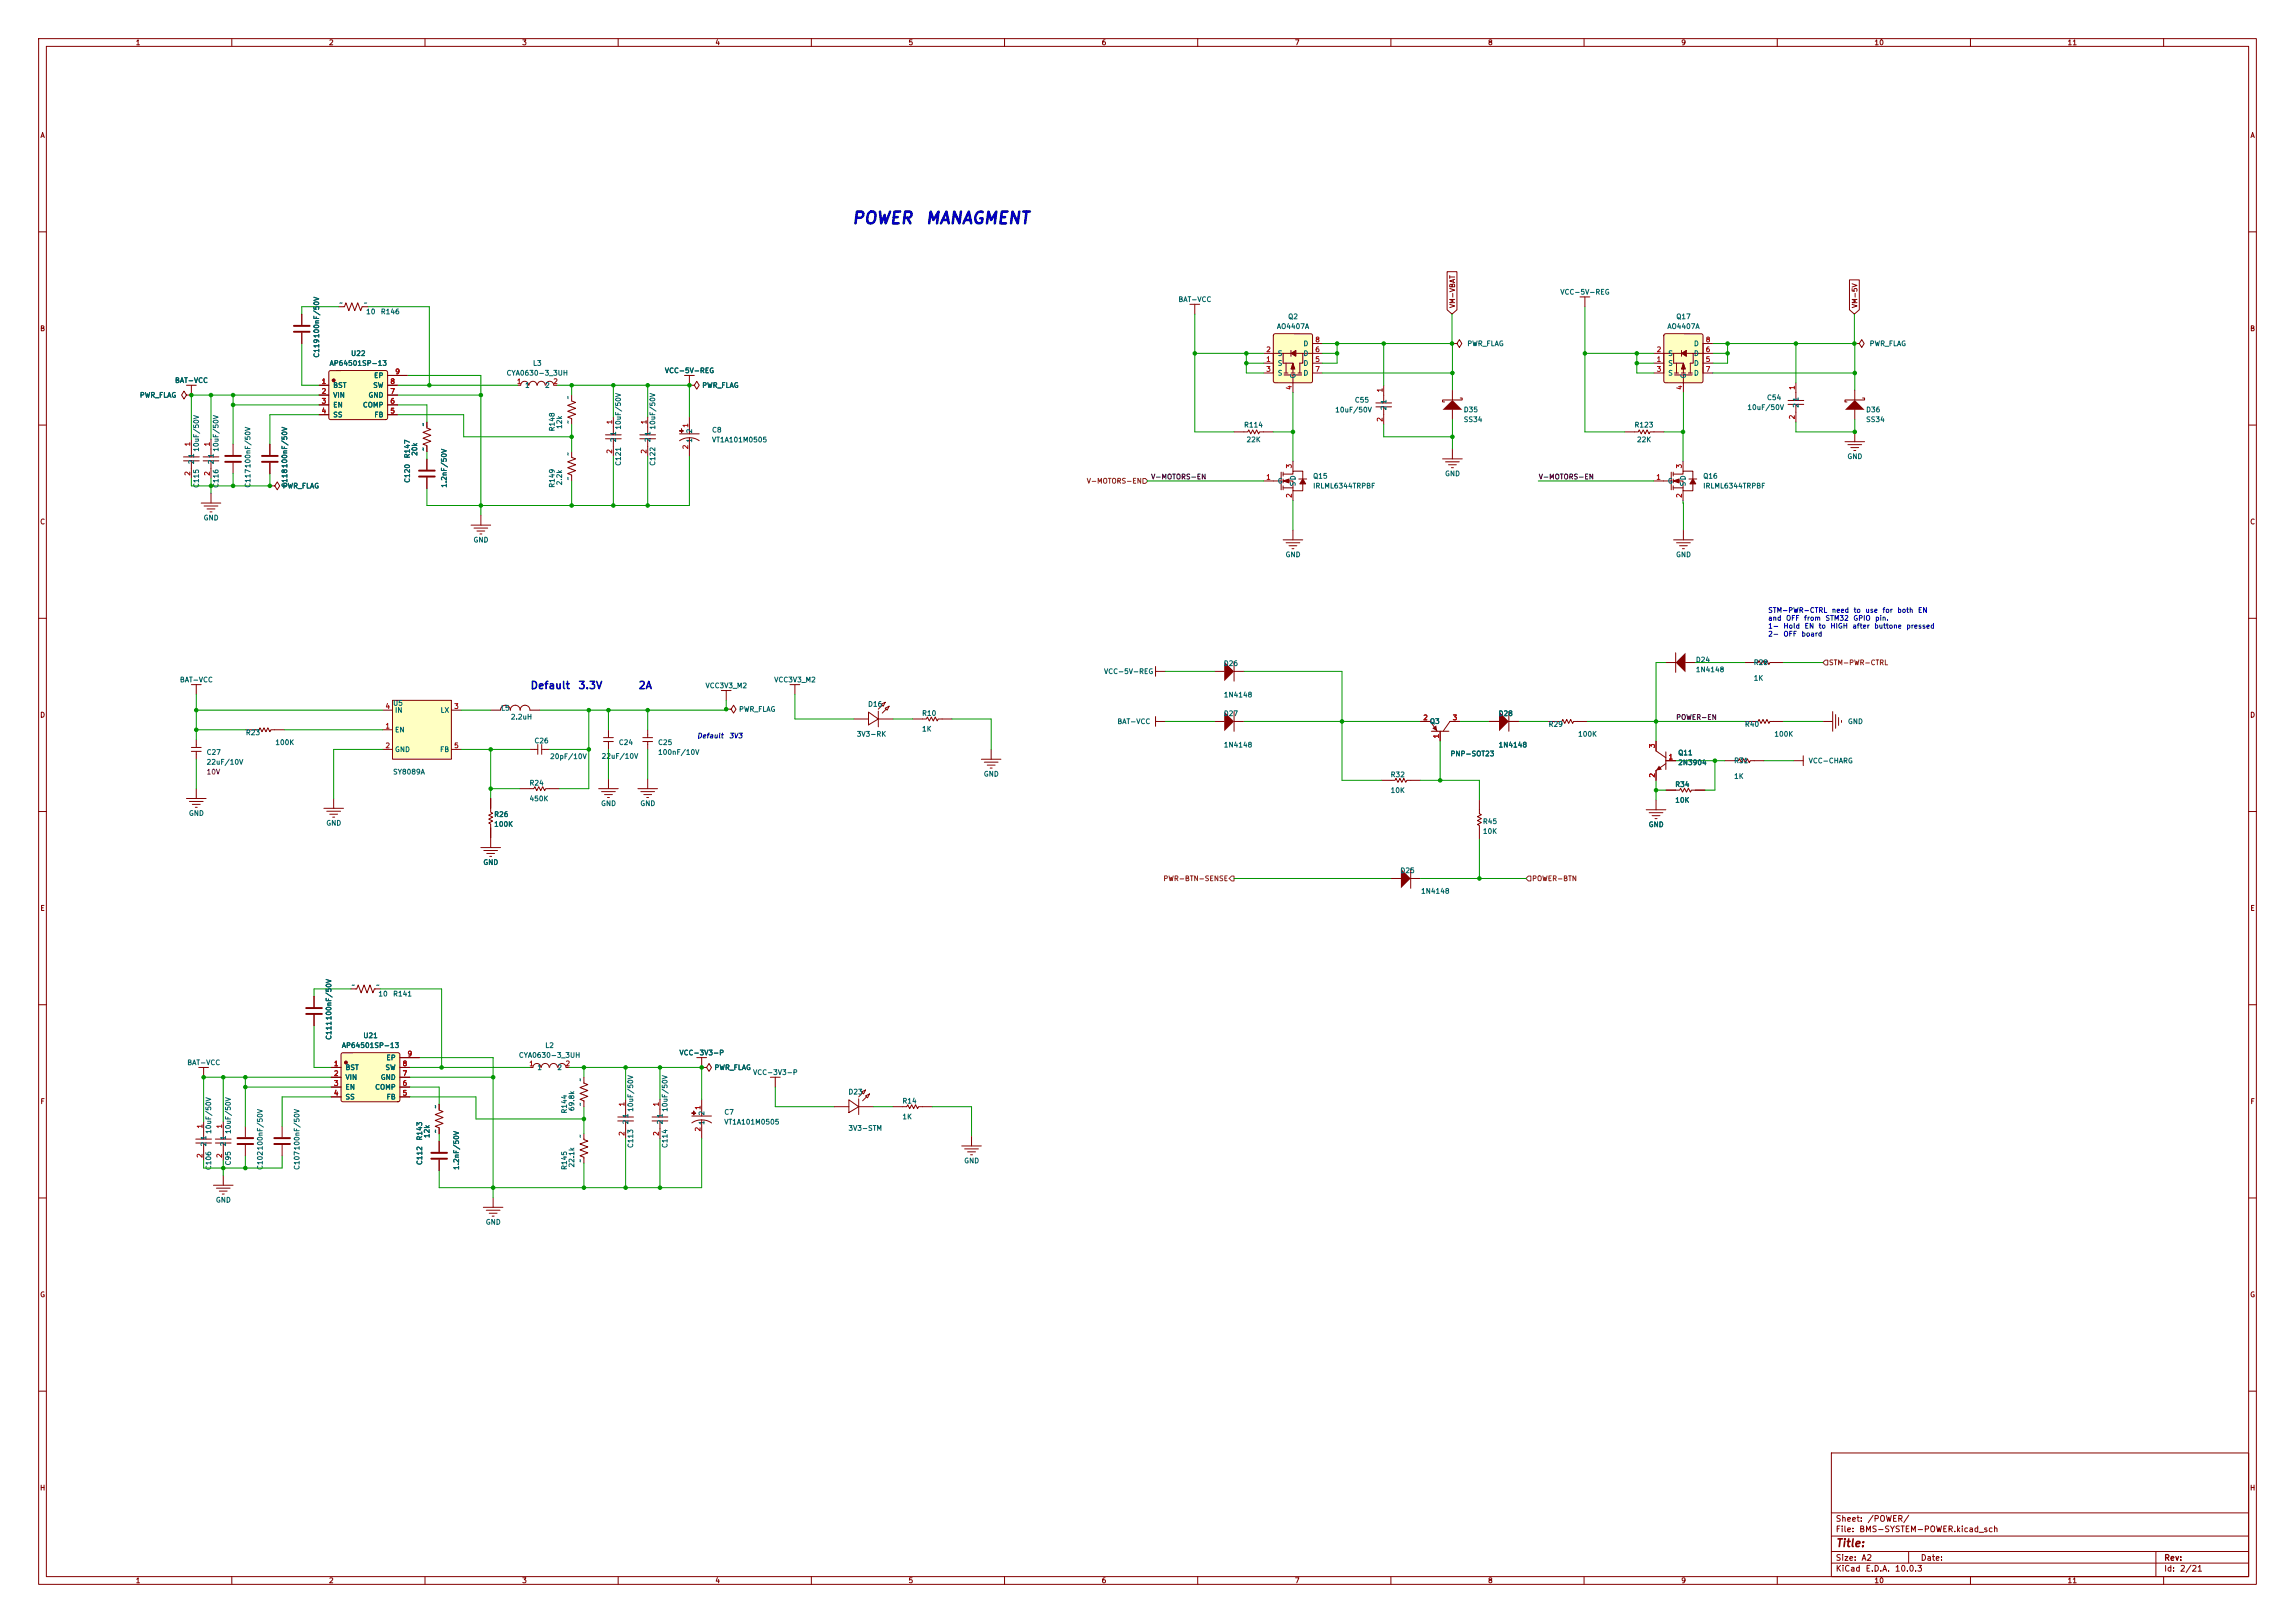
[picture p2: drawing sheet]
<svg xmlns="http://www.w3.org/2000/svg" width="594mm" height="420mm" viewBox="0 0 594 420" stroke-linecap="round" stroke-linejoin="round" font-family="sans-serif">
<defs><g id="words">
<g font-size="3.1" fill="#0000c2">
<text x="220.3" y="58.7">POWER</text>
<text x="239.3" y="58.7">MANAGMENT</text>
</g>
<text font-size="2" fill="#840000" x="475" y="400.8">Title:</text>
<g font-size="1.9" fill="#0000c2">
<text x="137.2" y="178.8">Default</text>
<text x="149.5" y="178.8">3.3V</text>
<text x="165.1" y="178.8">2A</text>
</g>
<g font-size="1.5" fill="#840000">
<text x="475" y="394.1">Sheet:</text>
<text x="483.2" y="394.1">/POWER/</text>
<text x="475" y="396.8">File:</text>
<text x="481.1" y="396.8">BMS-SYSTEM-POWER.kicad_sch</text>
<text x="475" y="407">KiCad</text>
<text x="475" y="404.2">Size:</text>
<text x="481.7" y="404.2">A2</text>
<text x="482.7" y="407">E.D.A.</text>
<text x="490.3" y="407">10.0.3</text>
<text x="497" y="404.2">Date:</text>
<text x="560" y="404.2">Rev:</text>
<text x="560" y="407">Id:</text>
<text x="564.1" y="407">2/21</text>
</g>
<g font-size="1.3" fill="#840000">
<text x="35" y="12">1</text>
<text x="85" y="12">2</text>
<text x="135" y="12">3</text>
<text x="185" y="12">4</text>
<text x="235" y="12">5</text>
<text x="285" y="12">6</text>
<text x="335" y="12">7</text>
<text x="385" y="12">8</text>
<text x="435" y="12">9</text>
<text x="485" y="12">10</text>
<text x="535" y="12">11</text>
<text x="10.3" y="36">A</text>
<text x="582.3" y="36">A</text>
<text x="376.9" y="79.9" transform="rotate(-90 376.9 79.9)">VM-VBAT</text>
<text x="481" y="79.9" transform="rotate(-90 481 79.9)">VM-5V</text>
<text x="10.3" y="86">B</text>
<text x="582.3" y="86">B</text>
<text x="10.3" y="136">C</text>
<text x="582.3" y="136">C</text>
<text x="10.3" y="186">D</text>
<text x="582.3" y="186">D</text>
<text x="10.3" y="236">E</text>
<text x="582.3" y="236">E</text>
<text x="10.3" y="286">F</text>
<text x="582.3" y="286">F</text>
<text x="10.3" y="336">G</text>
<text x="582.3" y="336">G</text>
<text x="10.2" y="386">H</text>
<text x="582.2" y="386">H</text>
<text x="35" y="410">1</text>
<text x="85" y="410">2</text>
<text x="135" y="410">3</text>
<text x="185" y="410">4</text>
<text x="235" y="410">5</text>
<text x="285" y="410">6</text>
<text x="335" y="410">7</text>
<text x="385" y="410">8</text>
<text x="435" y="410">9</text>
<text x="485" y="410">10</text>
<text x="535" y="410">11</text>
</g>
<g font-size="1.3" fill="#006464">
<text x="403.7" y="76.5">VCC-5V-REG</text>
<text x="87.7" y="79.3">~</text>
<text x="94.1" y="79.3">~</text>
<text x="94.6" y="81.6">10</text>
<text x="98.4" y="81.6">R146</text>
<text x="304.9" y="78.4">BAT-VCC</text>
<text x="333.3" y="82.9">Q2</text>
<text x="433.7" y="82.9">Q17</text>
<text x="330.4" y="85.4">AO4407A</text>
<text x="337.2" y="89.9">D</text>
<text x="379.6" y="89.9">PWR_FLAG</text>
<text x="431.4" y="85.4">AO4407A</text>
<text x="438.3" y="89.9">D</text>
<text x="483.8" y="89.9">PWR_FLAG</text>
<text x="82.9" y="92.7" transform="rotate(-90 82.9 92.7)">C119100nF/50V</text>
<text x="85.2" y="95">AP64501SP-13</text>
<text x="90.7" y="92.4">U22</text>
<text x="137.8" y="95">L3</text>
<text x="330.6" y="95">S</text>
<text x="330.6" y="92.4">S</text>
<text x="337.2" y="95">D</text>
<text x="337.2" y="92.4">D</text>
<text x="431.6" y="95">S</text>
<text x="431.6" y="92.4">S</text>
<text x="438.3" y="95">D</text>
<text x="438.3" y="92.4">D</text>
<text x="45.2" y="99.4">BAT-VCC</text>
<text x="86.1" y="100.7">BST</text>
<text x="96.4" y="100.7">SW</text>
<text x="96.7" y="98.1">EP</text>
<text x="131" y="97.5">CYA0630-3_3UH</text>
<text x="135.8" y="100.7">1</text>
<text x="141" y="100.7">2</text>
<text x="172" y="96.9">VCC-5V-REG</text>
<text x="181.6" y="100.7">PWR_FLAG</text>
<text x="330.6" y="97.5">S</text>
<text x="335.6" y="98" transform="rotate(-90 335.6 98)">G</text>
<text x="337.2" y="97.5">D</text>
<text x="431.6" y="97.5">S</text>
<text x="436.7" y="98" transform="rotate(-90 436.7 98)">G</text>
<text x="438.3" y="97.5">D</text>
<text x="36.1" y="103.2">PWR_FLAG</text>
<text x="86.1" y="103.2">VIN</text>
<text x="86.1" y="105.7">EN</text>
<text x="93.8" y="105.7">COMP</text>
<text x="95.2" y="103.2">GND</text>
<text x="147.9" y="103.4" transform="rotate(-90 147.9 103.4)">~</text>
<text x="345.4" y="107">10uF/50V</text>
<text x="350.5" y="104.5">C55</text>
<text x="359.1" y="106.3" transform="rotate(-90 359.1 106.3)">2</text>
<text x="359.1" y="104.7" transform="rotate(-90 359.1 104.7)">1</text>
<text x="378.7" y="107">D35</text>
<text x="452.1" y="106.4">10uF/50V</text>
<text x="457.2" y="103.8">C54</text>
<text x="465.8" y="105.7" transform="rotate(-90 465.8 105.7)">2</text>
<text x="465.8" y="104" transform="rotate(-90 465.8 104)">1</text>
<text x="482.9" y="107">D36</text>
<text x="86.1" y="108.3">SS</text>
<text x="96.8" y="108.3">FB</text>
<text x="110.5" y="110.4" transform="rotate(-90 110.5 110.4)">~</text>
<text x="143.8" y="111.8" transform="rotate(-90 143.8 111.8)">R148</text>
<text x="145.8" y="111.1" transform="rotate(-90 145.8 111.1)">12k</text>
<text x="147.9" y="109.8" transform="rotate(-90 147.9 109.8)">~</text>
<text x="159.7" y="112.9" transform="rotate(-90 159.7 112.9)">1</text>
<text x="161" y="111.3" transform="rotate(-90 161 111.3)">10uF/50V</text>
<text x="168.6" y="112.9" transform="rotate(-90 168.6 112.9)">1</text>
<text x="169.9" y="111.3" transform="rotate(-90 169.9 111.3)">10uF/50V</text>
<text x="179.4" y="112.3" transform="rotate(-90 179.4 112.3)">2</text>
<text x="184.2" y="112.2">C8</text>
<text x="321.9" y="110.9">R114</text>
<text x="378.7" y="109.5">SS34</text>
<text x="422.9" y="110.9">R123</text>
<text x="482.9" y="109.5">SS34</text>
<text x="50.5" y="118.6" transform="rotate(-90 50.5 118.6)">1</text>
<text x="51.8" y="117" transform="rotate(-90 51.8 117)">10uF/50V</text>
<text x="55.6" y="118.6" transform="rotate(-90 55.6 118.6)">1</text>
<text x="56.9" y="117" transform="rotate(-90 56.9 117)">10uF/50V</text>
<text x="106.4" y="118.7" transform="rotate(-90 106.4 118.7)">R147</text>
<text x="108.3" y="118.1" transform="rotate(-90 108.3 118.1)">20k</text>
<text x="110.5" y="116.8" transform="rotate(-90 110.5 116.8)">~</text>
<text x="147.9" y="118" transform="rotate(-90 147.9 118)">~</text>
<text x="159.7" y="114.6" transform="rotate(-90 159.7 114.6)">2</text>
<text x="168.6" y="114.6" transform="rotate(-90 168.6 114.6)">2</text>
<text x="179.4" y="114.7" transform="rotate(-90 179.4 114.7)">1</text>
<text x="184.2" y="114.8">VT1A101M0505</text>
<text x="322.5" y="114.7">22K</text>
<text x="423.6" y="114.7">22K</text>
<text x="478" y="119.1">GND</text>
<text x="50.5" y="120.3" transform="rotate(-90 50.5 120.3)">2</text>
<text x="55.6" y="120.3" transform="rotate(-90 55.6 120.3)">2</text>
<text x="106.4" y="125.1" transform="rotate(-90 106.4 125.1)">C120</text>
<text x="145.8" y="125.7" transform="rotate(-90 145.8 125.7)">2.2k</text>
<text x="147.9" y="124.4" transform="rotate(-90 147.9 124.4)">~</text>
<text x="161" y="120.7" transform="rotate(-90 161 120.7)">C121</text>
<text x="169.9" y="120.7" transform="rotate(-90 169.9 120.7)">C122</text>
<text x="330.6" y="125.4">G</text>
<text x="335.6" y="126" transform="rotate(-90 335.6 126)">SD</text>
<text x="339.7" y="124.2">Q15</text>
<text x="373.9" y="123.5">GND</text>
<text x="431.5" y="125.4">G</text>
<text x="436.6" y="126" transform="rotate(-90 436.6 126)">SD</text>
<text x="440.7" y="124.2">Q16</text>
<text x="51.8" y="126.4" transform="rotate(-90 51.8 126.4)">C115</text>
<text x="56.9" y="126.4" transform="rotate(-90 56.9 126.4)">C116</text>
<text x="65.1" y="126.4" transform="rotate(-90 65.1 126.4)">C117100nF/50V</text>
<text x="73" y="126.7">PWR_FLAG</text>
<text x="74.6" y="126.4" transform="rotate(-90 74.6 126.4)">C118100nF/50V</text>
<text x="115.9" y="126.4" transform="rotate(-90 115.9 126.4)">1.2nF/50V</text>
<text x="143.8" y="126.4" transform="rotate(-90 143.8 126.4)">R149</text>
<text x="339.7" y="126.7">IRLML6344TRPBF</text>
<text x="440.7" y="126.7">IRLML6344TRPBF</text>
<text x="52.6" y="135">GND</text>
<text x="122.4" y="140.7">GND</text>
<text x="332.6" y="144.5">GND</text>
<text x="433.7" y="144.5">GND</text>
<text x="316.6" y="172.6">D26</text>
<text x="438.8" y="171.7">D24</text>
<text x="453.8" y="172.4">R28</text>
<text x="46.4" y="176.9">BAT-VCC</text>
<text x="182.5" y="178.4">VCC3V3_M2</text>
<text x="200.3" y="176.9">VCC3V3_M2</text>
<text x="285.6" y="174.7">VCC-5V-REG</text>
<text x="438.8" y="174.2">1N4148</text>
<text x="453.8" y="176.4">1K</text>
<text x="101.6" y="182.9">U5</text>
<text x="102.1" y="184.7">IN</text>
<text x="113.9" y="184.7">LX</text>
<text x="129.5" y="184.2">L5</text>
<text x="191.1" y="184.5">PWR_FLAG</text>
<text x="224.5" y="183.2">D16</text>
<text x="238.5" y="185.5">R10</text>
<text x="316.6" y="180.8">1N4148</text>
<text x="316.6" y="185.6">D27</text>
<text x="387.7" y="185.6">D28</text>
<text x="63.5" y="190.5">R23</text>
<text x="102.1" y="189.8">EN</text>
<text x="132.1" y="186.5">2.2uH</text>
<text x="221.6" y="190.9">3V3-RK</text>
<text x="238.5" y="189.6">1K</text>
<text x="289.1" y="187.7">BAT-VCC</text>
<text x="370" y="187.6">Q3</text>
<text x="400.7" y="188.4">R29</text>
<text x="408.3" y="190.9">100K</text>
<text x="451.5" y="188.4">R40</text>
<text x="459.1" y="190.9">100K</text>
<text x="478.2" y="187.7">GND</text>
<text x="53.3" y="195.6">C27</text>
<text x="71.1" y="193.1">100K</text>
<text x="102.1" y="194.9">GND</text>
<text x="113.8" y="194.9">FB</text>
<text x="138.2" y="192.7">C26</text>
<text x="142.2" y="196.7">20pF/10V</text>
<text x="155.6" y="196.6">22uF/10V</text>
<text x="160" y="193.1">C24</text>
<text x="170.2" y="193.1">C25</text>
<text x="170.2" y="195.6">100nF/10V</text>
<text x="316.6" y="193.7">1N4148</text>
<text x="375.3" y="196">PNP-SOT23</text>
<text x="387.7" y="193.7">1N4148</text>
<text x="434.2" y="195.8">Q11</text>
<text x="448.7" y="197.8">R31</text>
<text x="468" y="197.8">VCC-CHARG</text>
<text x="53.3" y="198.2">22uF/10V</text>
<text x="101.6" y="200.7">SY8089A</text>
<text x="136.9" y="203.6">R24</text>
<text x="254.5" y="201.3">GND</text>
<text x="359.8" y="201.4">R32</text>
<text x="433.5" y="204">R34</text>
<text x="434.2" y="198.3">2N3904</text>
<text x="448.7" y="201.8">1K</text>
<text x="136.9" y="207.6">450K</text>
<text x="155.4" y="208.9">GND</text>
<text x="165.6" y="208.9">GND</text>
<text x="359.8" y="205.5">10K</text>
<text x="433.5" y="208">10K</text>
<text x="48.8" y="211.4">GND</text>
<text x="84.3" y="214">GND</text>
<text x="127.8" y="214.2">100K</text>
<text x="127.8" y="211.7">R26</text>
<text x="383.7" y="213.5">R45</text>
<text x="426.6" y="214.3">GND</text>
<text x="383.7" y="216.1">10K</text>
<text x="125" y="224.1">GND</text>
<text x="362.3" y="226.2">D25</text>
<text x="367.7" y="231.6">1N4148</text>
<text x="90.9" y="255.9">~</text>
<text x="97.2" y="255.9">~</text>
<text x="97.8" y="258.1">10</text>
<text x="101.6" y="258.1">R141</text>
<text x="86.1" y="269.2" transform="rotate(-90 86.1 269.2)">C111100nF/50V</text>
<text x="93.9" y="268.9">U21</text>
<text x="48.3" y="275.9">BAT-VCC</text>
<text x="88.3" y="271.5">AP64501SP-13</text>
<text x="99.9" y="274.7">EP</text>
<text x="134.2" y="274">CYA0630-3_3UH</text>
<text x="141" y="271.5">L2</text>
<text x="175.7" y="273.4">VCC-3V3-P</text>
<text x="89.3" y="277.2">BST</text>
<text x="89.3" y="279.7">VIN</text>
<text x="98.4" y="279.7">GND</text>
<text x="99.6" y="277.2">SW</text>
<text x="138.9" y="277.2">1</text>
<text x="144.1" y="277.2">2</text>
<text x="151.1" y="280" transform="rotate(-90 151.1 280)">~</text>
<text x="184.8" y="277.2">PWR_FLAG</text>
<text x="194.8" y="278.5">VCC-3V3-P</text>
<text x="89.3" y="282.3">EN</text>
<text x="89.3" y="284.8">SS</text>
<text x="97" y="282.3">COMP</text>
<text x="99.9" y="284.8">FB</text>
<text x="113.6" y="286.9" transform="rotate(-90 113.6 286.9)">~</text>
<text x="148.9" y="287.6" transform="rotate(-90 148.9 287.6)">69.8k</text>
<text x="151.1" y="286.3" transform="rotate(-90 151.1 286.3)">~</text>
<text x="164.2" y="287.8" transform="rotate(-90 164.2 287.8)">10uF/50V</text>
<text x="173.1" y="287.8" transform="rotate(-90 173.1 287.8)">10uF/50V</text>
<text x="219.5" y="283.5">D23</text>
<text x="233.4" y="285.9">R14</text>
<text x="54.9" y="293.6" transform="rotate(-90 54.9 293.6)">10uF/50V</text>
<text x="60" y="293.6" transform="rotate(-90 60 293.6)">10uF/50V</text>
<text x="113.6" y="293.3" transform="rotate(-90 113.6 293.3)">~</text>
<text x="147" y="288.3" transform="rotate(-90 147 288.3)">R144</text>
<text x="162.9" y="291.1" transform="rotate(-90 162.9 291.1)">2</text>
<text x="162.9" y="289.4" transform="rotate(-90 162.9 289.4)">1</text>
<text x="171.8" y="291.1" transform="rotate(-90 171.8 291.1)">2</text>
<text x="171.8" y="289.4" transform="rotate(-90 171.8 289.4)">1</text>
<text x="182.6" y="291.2" transform="rotate(-90 182.6 291.2)">1</text>
<text x="182.6" y="288.8" transform="rotate(-90 182.6 288.8)">2</text>
<text x="187.3" y="288.8">C7</text>
<text x="187.3" y="291.3">VT1A101M0505</text>
<text x="219.5" y="292.9">3V3-STM</text>
<text x="233.4" y="289.9">1K</text>
<text x="53.7" y="296.8" transform="rotate(-90 53.7 296.8)">2</text>
<text x="53.7" y="295.2" transform="rotate(-90 53.7 295.2)">1</text>
<text x="58.8" y="296.8" transform="rotate(-90 58.8 296.8)">2</text>
<text x="58.8" y="295.2" transform="rotate(-90 58.8 295.2)">1</text>
<text x="109.6" y="295.3" transform="rotate(-90 109.6 295.3)">R143</text>
<text x="111.5" y="294.6" transform="rotate(-90 111.5 294.6)">12k</text>
<text x="151.1" y="294.6" transform="rotate(-90 151.1 294.6)">~</text>
<text x="164.2" y="297.2" transform="rotate(-90 164.2 297.2)">C113</text>
<text x="173.1" y="297.2" transform="rotate(-90 173.1 297.2)">C114</text>
<text x="54.9" y="302.9" transform="rotate(-90 54.9 302.9)">C106</text>
<text x="60" y="301.7" transform="rotate(-90 60 301.7)">C95</text>
<text x="68.3" y="302.9" transform="rotate(-90 68.3 302.9)">C102100nF/50V</text>
<text x="77.8" y="302.9" transform="rotate(-90 77.8 302.9)">C107100nF/50V</text>
<text x="109.6" y="301.6" transform="rotate(-90 109.6 301.6)">C112</text>
<text x="119.1" y="302.9" transform="rotate(-90 119.1 302.9)">1.2nF/50V</text>
<text x="147" y="302.9" transform="rotate(-90 147 302.9)">R145</text>
<text x="148.9" y="302.3" transform="rotate(-90 148.9 302.3)">22.1k</text>
<text x="151.1" y="300.9" transform="rotate(-90 151.1 300.9)">~</text>
<text x="249.4" y="301.3">GND</text>
<text x="55.7" y="311.5">GND</text>
<text x="125.6" y="317.2">GND</text>
</g>
<g font-size="1.3" fill="#a90000">
<text x="340.3" y="88.9">8</text>
<text x="441.4" y="88.9">8</text>
<text x="327.6" y="94">1</text>
<text x="327.6" y="91.4">2</text>
<text x="340.3" y="94">5</text>
<text x="340.3" y="91.4">6</text>
<text x="428.7" y="94">1</text>
<text x="428.7" y="91.4">2</text>
<text x="441.4" y="94">5</text>
<text x="441.4" y="91.4">6</text>
<text x="83.1" y="99.7">1</text>
<text x="100.9" y="99.7">8</text>
<text x="102.2" y="97.1">9</text>
<text x="133.7" y="99.7">1</text>
<text x="143.1" y="99.7">2</text>
<text x="327.6" y="96.5">3</text>
<text x="334.6" y="101" transform="rotate(-90 334.6 101)">4</text>
<text x="340.3" y="96.5">7</text>
<text x="358.1" y="101.7" transform="rotate(-90 358.1 101.7)">1</text>
<text x="428.7" y="96.5">3</text>
<text x="435.7" y="101" transform="rotate(-90 435.7 101)">4</text>
<text x="441.4" y="96.5">7</text>
<text x="464.8" y="101" transform="rotate(-90 464.8 101)">1</text>
<text x="83.1" y="102.2">2</text>
<text x="83.1" y="104.7">3</text>
<text x="83.1" y="107.3">4</text>
<text x="100.9" y="107.3">5</text>
<text x="100.9" y="104.7">6</text>
<text x="100.9" y="102.2">7</text>
<text x="158.7" y="109.9" transform="rotate(-90 158.7 109.9)">1</text>
<text x="167.6" y="109.9" transform="rotate(-90 167.6 109.9)">1</text>
<text x="178.4" y="110.8" transform="rotate(-90 178.4 110.8)">1</text>
<text x="358.1" y="109.3" transform="rotate(-90 358.1 109.3)">2</text>
<text x="464.8" y="108.7" transform="rotate(-90 464.8 108.7)">2</text>
<text x="49.5" y="115.6" transform="rotate(-90 49.5 115.6)">1</text>
<text x="54.6" y="115.6" transform="rotate(-90 54.6 115.6)">1</text>
<text x="158.7" y="117.5" transform="rotate(-90 158.7 117.5)">2</text>
<text x="167.6" y="117.5" transform="rotate(-90 167.6 117.5)">2</text>
<text x="178.4" y="116.4" transform="rotate(-90 178.4 116.4)">2</text>
<text x="49.5" y="123.3" transform="rotate(-90 49.5 123.3)">2</text>
<text x="54.6" y="123.3" transform="rotate(-90 54.6 123.3)">2</text>
<text x="327.6" y="124.4">1</text>
<text x="334.6" y="121.4" transform="rotate(-90 334.6 121.4)">3</text>
<text x="428.6" y="124.4">1</text>
<text x="435.6" y="121.4" transform="rotate(-90 435.6 121.4)">3</text>
<text x="334.6" y="129" transform="rotate(-90 334.6 129)">2</text>
<text x="435.6" y="129" transform="rotate(-90 435.6 129)">2</text>
<text x="99.6" y="183.7">4</text>
<text x="117.4" y="183.7">3</text>
<text x="99.6" y="188.8">1</text>
<text x="368.2" y="186.7">2</text>
<text x="372.7" y="191.2" transform="rotate(-90 372.7 191.2)">1</text>
<text x="375.8" y="186.7">3</text>
<text x="99.6" y="193.9">2</text>
<text x="117.4" y="193.9">5</text>
<text x="428.6" y="193.7" transform="rotate(-90 428.6 193.7)">3</text>
<text x="431.7" y="196.8">1</text>
<text x="428.6" y="201.4" transform="rotate(-90 428.6 201.4)">2</text>
<text x="105.3" y="273.7">9</text>
<text x="86.3" y="276.2">1</text>
<text x="86.3" y="278.7">2</text>
<text x="86.3" y="281.3">3</text>
<text x="104.1" y="281.3">6</text>
<text x="104.1" y="278.7">7</text>
<text x="104.1" y="276.2">8</text>
<text x="136.8" y="276.2">1</text>
<text x="146.2" y="276.2">2</text>
<text x="86.3" y="283.8">4</text>
<text x="104.1" y="283.8">5</text>
<text x="161.9" y="286.5" transform="rotate(-90 161.9 286.5)">1</text>
<text x="170.8" y="286.5" transform="rotate(-90 170.8 286.5)">1</text>
<text x="181.6" y="287.3" transform="rotate(-90 181.6 287.3)">1</text>
<text x="52.7" y="292.2" transform="rotate(-90 52.7 292.2)">1</text>
<text x="57.8" y="292.2" transform="rotate(-90 57.8 292.2)">1</text>
<text x="181.6" y="292.9" transform="rotate(-90 181.6 292.9)">2</text>
<text x="52.7" y="299.8" transform="rotate(-90 52.7 299.8)">2</text>
<text x="57.8" y="299.8" transform="rotate(-90 57.8 299.8)">2</text>
<text x="161.9" y="294.1" transform="rotate(-90 161.9 294.1)">2</text>
<text x="170.8" y="294.1" transform="rotate(-90 170.8 294.1)">2</text>
</g>
<g font-size="1.3" fill="#725600">
<text x="281.1" y="125.4">V-MOTORS-EN</text>
<text x="473.3" y="172.4">STM-PWR-CTRL</text>
<text x="301" y="228.3">PWR-BTN-SENSE</text>
<text x="396.4" y="228.3">POWER-BTN</text>
</g>
<g font-size="1.3" fill="#0f0f0f">
<text x="297.8" y="124.3">V-MOTORS-EN</text>
<text x="398.1" y="124.3">V-MOTORS-EN</text>
<text x="433.7" y="186.6">POWER-EN</text>
</g>
<g font-size="1.3" fill="#0000c2">
<text x="457.5" y="158.9">STM-PWR-CTRL</text>
<text x="457.5" y="160.9">and</text>
<text x="462.1" y="160.9">OFF</text>
<text x="466.8" y="160.9">from</text>
<text x="472.3" y="160.9">STM32</text>
<text x="474" y="158.9">need</text>
<text x="479.6" y="160.9">GPIO</text>
<text x="479.6" y="158.9">to</text>
<text x="482.7" y="158.9">use</text>
<text x="485.2" y="160.9">pin.</text>
<text x="487.1" y="158.9">for</text>
<text x="490.9" y="158.9">both</text>
<text x="496.3" y="158.9">EN</text>
<text x="457.5" y="163">1-</text>
<text x="457.5" y="165">2-</text>
<text x="461.5" y="163">Hold</text>
<text x="461.5" y="165">OFF</text>
<text x="466.1" y="165">board</text>
<text x="466.9" y="163">EN</text>
<text x="470.6" y="163">to</text>
<text x="473.6" y="163">HIGH</text>
<text x="479.3" y="163">after</text>
<text x="485" y="163">buttone</text>
<text x="493.3" y="163">pressed</text>
<text x="180.3" y="191.4">Default</text>
<text x="188.6" y="191.4">3V3</text>
</g>
<text font-size="1.3" fill="#840084" x="53.3" y="200.7">10V</text>
</g></defs>
<g fill="none" stroke="#840000" stroke-width=".26">
<path d="M10 10h574v400h-574zM12 12h570v396h-570zM60 10v2M110 10v2M160 10v2M210 10v2M260 10v2M310 10v2M360 10v2M410 10v2M460 10v2M510 10v2"/>
<path d="M560 10v2M10 60h2M582 60h2M10 110h2M582 110h2M10 160h2M582 160h2M10 210h2M582 210h2M10 260h2M582 260h2M10 310h2"/>
<path d="M582 310h2M10 360h2M474 376h108v32h-108zM582 360h2M474 397.5h108M474 391.5h108M60 408v2M110 408v2M160 408v2M210 408v2M260 408v2M310 408v2"/>
<path d="M360 408v2M410 408v2M460 408v2M474 404.5h108M474 401.5h108M494 401.5v3M510 408v2M558 401.5v6.5M560 408v2"/>
</g>
<path d="M430.8 86.5l.3-.1h9.3l.3 .2 .1 12.1-.2 .3-9.6 .1-.3-.3-.1-11.9z" fill="#ffffc2"/>
<g fill="none" stroke="#840000" stroke-width=".26">
<path d="M408.9 76.8h2.6M410.2 76.8v2.6M428.1 91.4h5.1M428.1 94h2.5M430.6 91.4v5.1h-2.5M430.8 86.5l.3-.1h9.3l.3 .2 .1 12.1-.2 .3-9.6 .1-.3-.3-.1-11.9zM433.4 97h4.6M433.4 96.5h1M433.9 94v2.5M435.2 91.4h-2v2.6h2.5v2.5M435.2 90.7v1.5M435.2 96.5h1"/>
<path d="M435.7 97v4.6M436.5 91.4h1.7v2.6h-.7v2.5M437 96.5h1M438.2 91.4h5.1M440.8 94h2.5M443.3 88.9h-2.5v7.6h2.5M477.5 114.3h5.1M478.3 115.1h3.5M479 115.8h2.1M479.8 116.6h.5M480.1 111.8v2.5M137.2 193.9h2"/>
<path d="M139.2 192.7v2.5M140.2 192.7v2.5M140.2 193.9h2M188 183.5h1.2l.7-1 .6 1-.6 1-.7-1M188 183.5h.1M357.5 201.9h3.6l.2-.5 .5 1 .5-1 .5 1 .5-1 .6 1 .2-.5h3.6M181.6 276.2h1.3l.6-1 .6 1-.6 1-.6-1M181.6 276.2h.1M199.4 278.8h2.5M200.7 278.8v2.5M215.9 286.4h3.8M222.2 286.4h3.9"/>
</g>
<g fill="#840000" stroke="#840000" stroke-width=".26">
<path d="M435.7 94l.5 1.5h-1z"/>
<path d="M435.2 91.4l1.3-.7v1.5z"/>
</g>
<path d="M219.7 284.6l2.5 1.8-2.5 1.5zM222.2 284.4v4M223 282.6l1-.5-.5 1zM223.3 282.8l-1.1 1M224 283.6l1-.5-.5 1zM224.3 283.8l-1 1.1" fill="none" stroke="#800" stroke-width=".26"/>
<path d="M373.4 106l2.5-2.5 2.6 2.5z" fill="#840000"/>
<g fill="none" stroke="#840000" stroke-width=".26">
<path d="M375.9 101v2.5M375.9 106v2.6M378 103h.5v.5h-5.1v.5h.5M446.4 196.9h3.6l.2-.6 .5 1.1 .5-1.1 .5 1.1 .5-1.1 .6 1.1 .2-.5h3.6M451.5 186.7h3.5l.3-.5 .5 1 .5-1 .5 1 .5-1 .5 1 .3-.5h3.5M464.2 196.9h2.5M466.7 195.6v2.5M471.8 186.7h2.5M474.3 184.2v5M475.1 184.9v3.6M475.9 185.7v2M476.6 186.4v.5"/>
<path d="M124.5 219.3h5M127 206.6v3.6l.5 .2-1 .5 1 .6-1 .5 1 .5-1 .5 .5 .2v6.1M382.9 207v3.6l.5 .2-1 .5 1 .5-1 .5 1 .6-1 .5 .5 .2v3.6M125.2 220.1h3.6M126 220.9h2M126.7 221.6h.6M248.9 296.5h5.1M249.7 297.3h3.5M250.4 298.1h2.1M251.2 298.8h.5M251.5 294v2.5"/>
</g>
<path d="M433.7 171.5l2.5-2.6v5.1z" fill="#840000"/>
<path d="M431.2 171.5h2.5M433.7 168.9v5.1M436.2 171.5h2.6M451.5 171.5h3.5l.3-.6 .5 1.1 .5-1.1 .5 1.1 .5-1.1 .5 1.1 .3-.5h3.5" fill="none" stroke="#840000" stroke-width=".26"/>
<path d="M362.6 224.8l2.5 2.5-2.5 2.6z" fill="#840000"/>
<g fill="none" stroke="#840000" stroke-width=".26">
<path d="M420.5 111.8h3.5l.3-.5 .5 1 .5-1 .5 1 .5-1 .5 1 .3-.5h3.5M435.6 119.4v2.5M121.9 135.9h5.1M122.7 136.7h3.5M123.4 137.4h2.1M124.2 138.2h.5M124.5 133.4v2.5M428 124.5h4.6M432.6 122.2v4.5M433.1 122.7h2.5v-.8h2.5v2.1M433.1 124.5h2.5v2.5h2.5v-1.8M433.1 122.2v1"/>
<path d="M433.1 124v1M433.1 125.7v1M433.1 126.2h2.5M433.2 139.7h5M435.6 127v2.5M435.7 137.2v2.5M437.1 124h2.1M433.9 140.5h3.6M434.7 141.2h2M435.5 142h.5M186.7 178.7h2.5M188 178.7v2.5"/>
<path d="M431.2 204.5h3.5l.3-.5 .5 1 .5-1 .5 1 .5-1 .5 1 .3-.5h3.5M360 227.3h2.6M365.1 224.8v5.1M365.1 227.3h2.6M73 291.5v2.8M73 296.3v2.8M231.1 286.4h3.6l.2-.5 .6 1 .5-1 .5 1 .5-1 .5 1 .2-.5h3.6"/>
</g>
<g fill="#840000" stroke="#840000" stroke-width=".26">
<path d="M433.1 124.5l1.5-.5v1z"/>
<path d="M438.1 124l.8 1.2h-1.5z"/>
</g>
<path d="M71 294.5h4.1M71 296h4.1" fill="none" stroke="#840000" stroke-width=".51"/>
<path d="M429.4 198.1l.7 1-1.5 .3z" fill="#840000"/>
<path d="M127 183.8h2.5a1.27 1.27 0 0 1 1.3-1.3 1.27 1.27 0 0 1 1.3 1.3 1.27 1.27 0 0 1 1.3-1.3 1.27 1.27 0 0 1 1.2 1.3 1.27 1.27 0 0 1 1.3-1.3 1.27 1.27 0 0 1 1.3 1.3h2.5M428.6 191.8v2.5l2.6 1.8M431.2 197.6l-2.6 1.8v2.5M431.2 194.6v4.5M431.2 196.9h2.5M426.1 209.6h5.1M426.8 210.3h3.6M427.6 211.1h2M428.4 211.8h.5M428.6 207v2.6" fill="none" stroke="#840000" stroke-width=".26"/>
<path d="M329.7 86.5l.4-.1h9.2l.3 .2 .1 12.1-.2 .3-9.5 .1-.3-.3-.1-11.9z" fill="#ffffc2"/>
<g fill="none" stroke="#840000" stroke-width=".26">
<path d="M327 91.4h5.1M327 94h2.6M329.6 91.4v5.1h-2.6M329.7 86.5l.4-.1h9.2l.3 .2 .1 12.1-.2 .3-9.5 .1-.3-.3-.1-11.9zM332.4 97h4.5M332.4 96.5h1M332.9 94v2.5M334.1 91.4h-2v2.6h2.5v2.5M334.1 90.7v1.5M334.1 96.5h1.1M334.6 97v4.6M335.4 91.4h1.8v2.6h-.8v2.5"/>
<path d="M335.9 96.5h1M337.2 91.4h5.1M339.7 94h2.6M342.3 88.9h-2.6v7.6h2.6M400.7 186.7h3.5l.3-.5 .5 1 .5-1 .5 1 .5-1 .5 1 .3-.5h3.5"/>
</g>
<g fill="#840000" stroke="#840000" stroke-width=".26">
<path d="M334.6 94l.6 1.5h-1.1z"/>
<path d="M334.1 91.4l1.3-.7v1.5z"/>
</g>
<path d="M388 184.2l2.5 2.5-2.5 2.5z" fill="#840000"/>
<path d="M464.8 99.1v4.5M462.8 103.6h4.1M462.8 104.6h4.1M464.8 104.6v4.6M370.2 186.7l1.8 2.5M385.4 186.7h2.6M390.5 184.2v5M390.5 186.7h2.6M51.4 276.2h2.6M52.7 276.2v2.6M151.1 293.4v1.5l1 .4-2 .7 2 .8-2 .8 2 .7-2 .8 1 .4v1.5" fill="none" stroke="#840000" stroke-width=".26"/>
<path d="M370.7 188.5l1-.8 .3 1.5z" fill="#840000"/>
<path d="M308 78.7h2.5M309.2 78.7v2.6M367.7 186.7h2.5M370.5 189.2h4.5M372.7 189.2v2.6M377.8 186.7h-2.5l-1.8 2.5" fill="none" stroke="#840000" stroke-width=".26"/>
<path d="M477.5 106l2.6-2.5 2.5 2.5z" fill="#840000"/>
<path d="M480.1 101v2.5M480.1 106v2.6M482.1 103h.5v.5h-5.1v.5h.5" fill="none" stroke="#840000" stroke-width=".26"/>
<path d="M316.9 171.2l2.5 2.5-2.5 2.6z" fill="#840000"/>
<g fill="none" stroke="#840000" stroke-width=".26">
<path d="M334.6 119.4v2.5M327 124.5h4.6M331.6 122.2v4.5M332.1 122.7h2.5v-.8h2.6v2.1M332.1 124.5h2.5v2.5h2.6v-1.8M332.1 122.2v1M332.1 124v1M332.1 125.7v1M332.1 126.2h2.5M334.6 127v2.5M336.2 124h2M299.1 173.7h2.5"/>
<path d="M299.1 172.5v2.5M314.3 173.7h2.6M319.4 171.2v5.1M319.4 173.7h2.5M254 196.5h5.1M254.8 197.2h3.5M255.5 198h2.1M256.3 198.8h.5M256.5 193.9v2.6M299.1 185.4v2.6M299.1 186.7h2.5M140 276.2a1.01 1.01 0 0 0-1-1 1.01 1.01 0 0 0-1 1h-.8"/>
<path d="M140.1 276.2a1.01 1.01 0 0 1 1-1 1.01 1.01 0 0 1 1 1M142.3 276.2a1.01 1.01 0 0 1 1-1 1.01 1.01 0 0 1 1 1M144.4 276.2a1.01 1.01 0 0 1 1.1-1 1.01 1.01 0 0 1 1 1M146.6 276.2h.7"/>
</g>
<g fill="#840000" stroke="#840000" stroke-width=".26">
<path d="M332.1 124.5l1.5-.5v1z"/>
<path d="M337.2 124l.7 1.2h-1.5z"/>
</g>
<path d="M316.9 184.2l2.5 2.5-2.5 2.5z" fill="#840000"/>
<g fill="none" stroke="#840000" stroke-width=".26">
<path d="M358.1 99.7v4.6M375.8 88.9h1.3l.6-1 .7 1-.7 1-.6-1M375.8 88.9h.1M356.1 104.3h4.1M356.1 105.3h4.1M358.1 105.3v4.6M373.4 118.7h5.1M374.1 119.5h3.6M375.9 116.2v2.5M332.1 139.7h5.1M334.6 137.2v2.5M374.9 120.3h2"/>
<path d="M375.7 121h.5M332.9 140.5h3.5M333.6 141.2h2.1M334.4 142h.5M204.5 177.2h2.5M205.7 177.2v2.5M221 186.1h3.8M227.3 186.1h3.8M236.2 186.1h3.6l.2-.6 .5 1.1 .5-1.1 .6 1.1 .5-1.1 .5 1.1 .2-.5h3.6M314.3 186.7h2.6M319.4 184.2v5M319.4 186.7h2.5"/>
<path d="M151.1 278.8v1.5l1 .4-2 .7 2 .8-2 .8 2 .7-2 .8 1 .4v1.5M63.5 291.5v2.8M63.5 296.3v2.8M159.9 289.1h4.1M159.9 290.1h4.1M161.9 284.5v4.6M161.9 290.1v4.5"/>
</g>
<path d="M61.5 294.5h4M61.5 296h4" fill="none" stroke="#840000" stroke-width=".51"/>
<path d="M224.8 184.3l2.5 1.8-2.5 1.5zM227.3 184v4.1M228.1 182.2l1-.5-.5 1.1zM228.3 182.5l-1 1M229.1 183.3l1-.5-.5 1zM229.4 183.5l-1.1 1" fill="none" stroke="#800" stroke-width=".26"/>
<g fill="#ffffc2">
<path d="M179.1 288l1 .1z"/>
<path d="M179.6 287.5v1z"/>
</g>
<g fill="none" stroke="#840000" stroke-width=".26">
<path d="M480 88.9h1.2l.7-1 .6 1-.6 1-.7-1M480 88.9h.1M319.4 111.8h3.6l.2-.5 .5 1 .5-1 .5 1 .5-1 .6 1 .2-.5h3.6M81.3 257.8v2.8M81.3 262.6v2.8M50.7 294.8h4M50.7 295.8h4M52.7 290.2v4.6M52.7 295.8v4.6M55.8 294.8h4M55.8 295.8h4M57.8 290.2v4.6"/>
<path d="M57.8 295.8v4.6M179.1 288l1 .1zM179.1 288.8h5M179.6 287.5v1zM181.6 289.8a4.1 4.1 0 0 0-2.5 .8M181.6 289.8a4.1 4.1 0 0 1 2.6 .8M181.6 284.5v4.3M181.6 289.8v4.8M55.2 306.7h5.1M56 307.5h3.6M56.8 308.2h2M57.5 309h.5"/>
<path d="M57.8 304.2v2.5"/>
</g>
<path d="M79.2 260.9h4.1M79.2 262.4h4.1" fill="none" stroke="#840000" stroke-width=".51"/>
<path d="M88.4 272.6l.3-.2h14.3l.4 .2 .1 .2v11.8l-.1 .4-.4 .1h-14.2l-.4-.1-.1-.3v-11.8z" fill="#ffffc2"/>
<circle cx="89.5" cy="275" r=".38" fill="#840000" stroke="#840000" stroke-width=".26"/>
<g fill="none" stroke="#840000" stroke-width=".26">
<path d="M87.6 79.4h1.6l.3-1 .8 2 .8-2 .7 2 .8-2 .7 2 .4-1h1.5M48.3 99.7h2.5M49.5 99.7v2.5M78.1 81.3v2.8M78.1 86.1v2.8M134 99.7h.7M134.8 99.7a1.01 1.01 0 0 1 1-1 1.01 1.01 0 0 1 1 1M136.9 99.7a1.01 1.01 0 0 1 1-1 1.01 1.01 0 0 1 1 1M139.1 99.7a1.01 1.01 0 0 1 1-1 1.01 1.01 0 0 1 1 1M141.3 99.7a1.02 1.02 0 0 1 1-1 1.02 1.02 0 0 1 1 1M143.4 99.7h.7M47.5 118.2h4.1"/>
<path d="M47.5 119.3h4.1M48.3 102.2l-.7-1-.6 1 .6 1.1 .7-1.1h1.2M49.5 102.2h.1M49.5 113.7v4.5M49.5 119.3v4.5M52.6 118.2h4M52.6 119.3h4M54.6 113.7v4.5M54.6 119.3v4.5M60.3 114.9v2.8M60.3 119.8v2.8M69.8 114.9v2.8"/>
<path d="M69.8 119.8v2.8M110.5 109.2v1.5l1 .4-2 .8 2 .7-2 .8 2 .8-2 .7 1 .4v1.5M110.5 118.7v2.8M110.5 123.6v2.8M90.8 255.9h1.5l.4-1 .8 2 .7-2 .8 2 .8-2 .7 2 .4-1h1.5M85.7 276.2h2.6M85.7 278.8h2.6M88.4 272.6l.3-.2h14.3l.4 .2 .1 .2v11.8l-.1 .4-.4 .1h-14.2l-.4-.1-.1-.3v-11.8zM103.5 276.2h2.5M103.5 278.8h2.5M103.5 273.7h5.1M85.7 281.3h2.6"/>
<path d="M85.7 283.8h2.6M103.5 281.3h2.5M103.5 283.8h2.5"/>
</g>
<path d="M76.1 84.3h4M76.1 85.9h4M58.3 118h4.1M58.3 119.5h4.1M67.8 118h4.1M67.8 119.5h4.1M108.5 121.8h4M108.5 123.3h4" fill="none" stroke="#840000" stroke-width=".51"/>
<path d="M85.2 96l.3-.1h14.3l.4 .1 .1 .3v11.8l-.1 .3-.4 .2h-14.2l-.4-.2-.1-.2v-11.8z" fill="#ffffc2"/>
<circle cx="86.4" cy="98.4" r=".38" fill="#840000" stroke="#840000" stroke-width=".26"/>
<g fill="none" stroke="#840000" stroke-width=".26">
<path d="M82.5 99.7h2.6M85.2 96l.3-.1h14.3l.4 .1 .1 .3v11.8l-.1 .3-.4 .2h-14.2l-.4-.2-.1-.2v-11.8zM100.3 99.7h2.6M100.3 97.2h5.1M82.5 102.2h2.6M82.5 104.8h2.6M82.5 107.3h2.6M100.3 102.2h2.6M100.3 104.8h2.6M100.3 107.3h2.6M165.6 112.5h4.1M165.6 113.5h4.1"/>
<path d="M167.6 108v4.5M167.6 113.5v4.6M52.1 130.2h5M52.8 130.9h3.6M53.6 131.7h2M54.4 132.5h.5M54.6 127.6v2.6M69.8 125.7h1.3l.7-1 .6 1-.6 1-.7-1M69.8 125.7h.1M49.5 177.2h2.6M50.8 177.2v2.5M49.5 194.4h2.6"/>
<path d="M49.5 193.4h2.6M50.8 191.4v2M50.8 194.4v2.1M48.3 206.6h5M49 207.4h3.6M49.8 208.2h2M50.5 208.9h.6M50.8 204.1v2.5M83.8 209.2h5.1M84.6 209.9h3.5M85.3 210.7h2.1M86.1 211.5h.5"/>
<path d="M86.4 206.6v2.6"/>
</g>
<path d="M101.6 181.2h15.2v15.3h-15.2z" fill="#ffffc2"/>
<path d="M101.6 181.2h15.2v15.3h-15.2z" fill="none" stroke="#800000" stroke-width=".26"/>
<g fill="none" stroke="#840000" stroke-width=".26">
<path d="M177.2 97.2h2.5M178.4 99.7h1.3l.6-1 .7 1-.7 1-.6-1M178.4 99.7h.1M178.4 97.2v2.5M148 102.2v1.6l1 .3-2.1 .8 2.1 .8-2.1 .7 2.1 .8-2.1 .8 1.1 .3v1.6M148 116.8v1.6l1 .3-2.1 .8 2.1 .8-2.1 .7 2.1 .8-2.1 .8 1.1 .3v1.6M156.7 112.5h4.1M156.7 113.5h4.1M158.7 108v4.5M158.7 113.5v4.6M63.5 188.8h3.6l.2-.5 .5 1.1 .5-1.1 .5 1.1 .5-1.1 .5 1.1 .3-.6h3.6M99.1 188.8h2.5"/>
<path d="M99.1 193.9h2.5M99.1 183.8h2.5M116.8 193.9h2.6M116.8 183.8h2.6M113.7 285.8v1.5l1 .4-2.1 .7 2.1 .8-2.1 .7 2.1 .8-2.1 .8 1.1 .3v1.6M113.7 295.3v2.8M113.7 300.1v2.8M125.1 312.4h5.1M125.9 313.2h3.5M126.6 313.9h2.1M127.4 314.7h.5M127.6 309.9v2.5"/>
</g>
<path d="M111.6 298.3h4.1M111.6 299.8h4.1" fill="none" stroke="#840000" stroke-width=".51"/>
<g fill="#ffffc2">
<path d="M175.9 111.5h1z"/>
<path d="M176.4 111v1z"/>
</g>
<g fill="none" stroke="#840000" stroke-width=".26">
<path d="M374.6 70.3h2.5v9.9l-1.3 1.1-1.2-1.1zM478.7 72.4h2.5v7.8l-1.2 1.1-1.3-1.1zM78.1 81.3v2.8M78.1 86.1v2.8M82.5 99.7h2.6M100.3 99.7h2.6M100.3 97.2h5.1M178.4 99.7h.1M49.5 102.2h.1M69.8 114.9v2.8M69.8 119.8v2.8M82.5 102.2h2.6"/>
<path d="M82.5 104.8h2.6M82.5 107.3h2.6M100.3 102.2h2.6M100.3 104.8h2.6M100.3 107.3h2.6M110.5 109.2v1.3M110.5 115.6v1.2M110.5 118.7v2.8M175.9 111.5h1zM175.9 112.3h5.1M176.4 111v1zM178.4 113.3a4.1 4.1 0 0 0-2.5 .7"/>
<path d="M178.4 113.3a4.1 4.1 0 0 1 2.6 .7M178.4 108v4.3M178.4 113.3v4.8M69.8 125.7h.1M110.5 123.6v2.8M156.2 191.9h2.5M156.2 190.9h2.5M157.5 188.8v2.1M157.5 191.9v2M166.4 191.9h2.5M166.4 190.9h2.5M167.6 188.8v2.1"/>
<path d="M167.6 191.9v2M367.7 186.7h2.5M372.7 189.2v2.6M375.3 186.7h2.5M385.4 186.7h2.6M390.5 186.7h2.6M428.6 191.8v2.5M428.6 199.4v2.5M431.2 196.9h2.5M127 206.6v2.6M127 214.2v2.6M134.6 204.1h3.6l.2-.5 .5 1 .5-1 .6 1 .5-1 .5 1 .2-.5h3.6"/>
<path d="M154.9 204.1h5.1M155.7 204.9h3.6M156.5 205.6h2M157.2 206.4h.5M157.5 201.5v2.6M165.1 204.1h5.1M165.9 204.9h3.5M166.6 205.6h2.1M167.4 206.4h.5M167.6 201.5v2.6M431.2 204.5h2.5M438.8 204.5h2.5"/>
<path d="M81.3 257.8v2.8M81.3 262.6v2.8M85.7 276.2h2.6M85.7 278.8h2.6M103.5 273.7h5.1M103.5 276.2h2.5M103.5 278.8h2.5M180.3 273.7h2.6M181.6 276.2h.1M181.6 273.7v2.5M85.7 281.3h2.6M85.7 283.8h2.6"/>
<path d="M103.5 281.3h2.5M103.5 283.8h2.5M113.7 285.8v1.2M113.7 292.1v1.3M113.7 295.3v2.8M168.8 289.1h4M168.8 290.1h4M170.8 284.5v4.6M170.8 290.1v4.5M113.7 300.1v2.8"/>
</g>
<path d="M295.8 123.8h.6l.7 .7-.7 .6h-.6zM472.4 170.8h.7v1.3h-.7l-.6-.6zM318.8 226.7h.6v1.3h-.6l-.7-.7zM395.6 226.7h.6v1.3h-.6l-.6-.7z" fill="none" stroke="#725600" stroke-width=".26"/>
<g fill="none" stroke="#009600" stroke-width=".26">
<path d="M87.6 79.4h-9.5v1.9M95.2 79.4h15.9v20.3M410.2 79.4v32.4h10.3M78.1 88.9v10.8h4.4M102.9 99.7h31.1M105.4 97.2h19.1v36.2M144.1 99.7h34.3v8.3M148 99.7v2.5M158.7 99.7v8.3M167.6 99.7v8.3M309.2 81.3v30.5h10.2M309.2 91.4h17.8"/>
<path d="M322.6 94h4.4M322.6 91.4v5.1h4.4M342.3 88.9h33.6v12.1M342.3 96.5h33.6M342.3 91.4h3.8M346.1 88.9v5.1h-3.8M358.1 88.9v10.8M375.8 81.3v7.6M410.2 91.4h17.9M423.6 94h4.5M423.6 91.4v5.1h4.5M443.3 88.9h36.8v12.1"/>
<path d="M443.3 96.5h36.8M443.3 91.4h3.8M447.1 88.9v5.1h-3.8M464.8 88.9v10.2M480 81.3v7.6M54.6 102.2v11.5M60.3 104.8h22.2M60.3 102.2v12.7M82.5 102.2h-33v11.5M82.5 107.3h-12.7v7.6M102.9 104.8h7.6v4.4M102.9 102.2h21.6"/>
<path d="M102.9 107.3h17.1v5.7h28M110.5 116.8v1.9M148 109.9v6.9M158.7 118.1v12.7M167.6 118.1v12.7M178.4 118.1v12.7h-67.9v-4.4M329.6 111.8h5M334.6 101.6v17.8M358.1 109.9v3.1h17.8M375.9 108.6v7.6M435.6 111.8v7.6M435.7 101.6v10.2h-5.1"/>
<path d="M480.1 108.6v3.2h-15.3v-2.6M54.6 123.8v3.8M60.3 122.6v3.1M69.8 122.6v3.1h-20.3v-1.9M148 124.5v6.3M297.1 124.5h29.9M334.6 129.5v7.7M398.1 124.5h29.9M435.6 129.5l.1 7.7M50.8 179.7v11.7M205.7 179.7v6.4h15.3M301.6 173.7h12.7"/>
<path d="M321.9 173.7h25.4v28.2h10.2M431.2 171.5h-2.6v20.3M438.8 171.5h12.7M461.6 171.5h10.2M50.8 183.8h48.3M50.8 196.5v7.6M50.8 188.8h12.7M73.7 188.8h25.4M99.1 193.9h-12.7v12.7M119.4 183.8h7.6M119.4 193.9h17.8M127 193.9v12.7"/>
<path d="M142.2 193.9h10.2M152.4 183.8v20.3h-7.6M157.5 183.8v5M157.5 193.9v7.6M167.6 183.8v5M167.6 193.9v7.6M188 181.2v2.6h-48.3M231.1 186.1h5.1M246.4 186.1h10.1v7.8M301.6 186.7h12.7M321.9 186.7h45.8M372.7 191.8v10.1"/>
<path d="M377.8 186.7h7.6M393.1 186.7h7.6M410.8 186.7h40.7M433.7 196.9h12.7M443.9 196.9v7.6h-2.6M456.6 196.9h7.6M461.6 186.7h10.2M127 204.1h7.6M367.7 201.9h15.2v5.1M382.9 217.2v10.1M428.6 204.5h2.6M428.6 201.9v5.1"/>
<path d="M319.4 227.3h40.6M367.7 227.3h27.3M90.8 255.9h-9.5v1.9M98.4 255.9h15.9v20.3M57.8 278.8v11.4M63.5 278.8v12.7M81.3 265.4v10.8h4.4M85.7 278.8h-33v11.4M106 276.2h31.2M106 278.8h21.6M108.6 273.7h19v36.2M147.3 276.2h34.3v8.3"/>
<path d="M151.1 276.2v2.6M161.9 276.2v8.3M170.8 276.2v8.3M63.5 299.1v3.2M63.5 281.3h22.2M73 299.1v3.2h-20.3v-1.9M85.7 283.8h-12.7v7.7M106 283.8h17.2v5.8h27.9M106 281.3h7.7v4.5M113.7 293.4v1.9M151.1 286.4v7M161.9 294.6v12.7"/>
<path d="M170.8 294.6v12.7M181.6 294.6v12.7h-67.9v-4.4M200.7 281.3v5.1h15.2M226.1 286.4h5M241.3 286.4h10.2v7.6M57.8 300.4v3.8M151.1 301v6.3"/>
</g>
<g fill="#009600" stroke="#009600" stroke-width=".26">
<circle cx="480.1" cy="111.8" r=".46"/>
<circle cx="443.9" cy="196.9" r=".46"/>
<circle cx="428.6" cy="186.7" r=".46"/>
<circle cx="428.6" cy="204.5" r=".46"/>
<circle cx="309.2" cy="91.4" r=".46"/>
<circle cx="322.6" cy="94" r=".46"/>
<circle cx="322.6" cy="91.4" r=".46"/>
<circle cx="423.6" cy="91.4" r=".46"/>
<circle cx="410.2" cy="91.4" r=".46"/>
<circle cx="423.6" cy="94" r=".46"/>
<circle cx="375.9" cy="113" r=".46"/>
<circle cx="358.1" cy="88.9" r=".46"/>
<circle cx="346.1" cy="91.4" r=".46"/>
<circle cx="334.6" cy="111.8" r=".46"/>
<circle cx="375.8" cy="88.9" r=".46"/>
<circle cx="375.9" cy="96.5" r=".46"/>
<circle cx="346.1" cy="88.9" r=".46"/>
<circle cx="382.9" cy="227.3" r=".46"/>
<circle cx="372.7" cy="201.9" r=".46"/>
<circle cx="347.3" cy="186.7" r=".46"/>
<circle cx="464.8" cy="88.9" r=".46"/>
<circle cx="447.1" cy="88.9" r=".46"/>
<circle cx="447.1" cy="91.4" r=".46"/>
<circle cx="435.6" cy="111.8" r=".46"/>
<circle cx="480.1" cy="96.5" r=".46"/>
<circle cx="480" cy="88.9" r=".46"/>
<circle cx="170.8" cy="276.2" r=".46"/>
<circle cx="161.9" cy="276.2" r=".46"/>
<circle cx="167.6" cy="183.8" r=".46"/>
<circle cx="188" cy="183.5" r=".46"/>
<circle cx="148" cy="130.8" r=".46"/>
<circle cx="124.5" cy="130.8" r=".46"/>
<circle cx="157.5" cy="183.8" r=".46"/>
<circle cx="152.4" cy="183.8" r=".46"/>
<circle cx="63.5" cy="302.3" r=".46"/>
<circle cx="57.8" cy="278.8" r=".46"/>
<circle cx="52.7" cy="278.8" r=".46"/>
<circle cx="63.5" cy="278.8" r=".46"/>
<circle cx="57.8" cy="302.3" r=".46"/>
<circle cx="63.5" cy="281.3" r=".46"/>
<circle cx="60.3" cy="104.8" r=".46"/>
<circle cx="60.3" cy="102.2" r=".46"/>
<circle cx="124.5" cy="102.2" r=".46"/>
<circle cx="49.5" cy="102.2" r=".46"/>
<circle cx="54.6" cy="102.2" r=".46"/>
<circle cx="148" cy="113" r=".46"/>
<circle cx="148" cy="99.7" r=".46"/>
<circle cx="111.1" cy="99.7" r=".46"/>
<circle cx="60.3" cy="125.7" r=".46"/>
<circle cx="50.8" cy="183.8" r=".46"/>
<circle cx="54.6" cy="125.7" r=".46"/>
<circle cx="50.8" cy="188.8" r=".46"/>
<circle cx="69.8" cy="125.7" r=".46"/>
<circle cx="127.6" cy="307.3" r=".46"/>
<circle cx="127.6" cy="278.8" r=".46"/>
<circle cx="114.3" cy="276.2" r=".46"/>
<circle cx="151.1" cy="289.6" r=".46"/>
<circle cx="151.1" cy="276.2" r=".46"/>
<circle cx="167.6" cy="130.8" r=".46"/>
<circle cx="158.7" cy="130.8" r=".46"/>
<circle cx="158.7" cy="99.7" r=".46"/>
<circle cx="178.4" cy="99.7" r=".46"/>
<circle cx="167.6" cy="99.7" r=".46"/>
<circle cx="170.8" cy="307.3" r=".46"/>
<circle cx="181.6" cy="276.2" r=".46"/>
<circle cx="152.4" cy="193.9" r=".46"/>
<circle cx="127" cy="204.1" r=".46"/>
<circle cx="127" cy="193.9" r=".46"/>
<circle cx="151.1" cy="307.3" r=".46"/>
<circle cx="161.9" cy="307.3" r=".46"/>
</g>
<use href="#words"/>
</svg>
